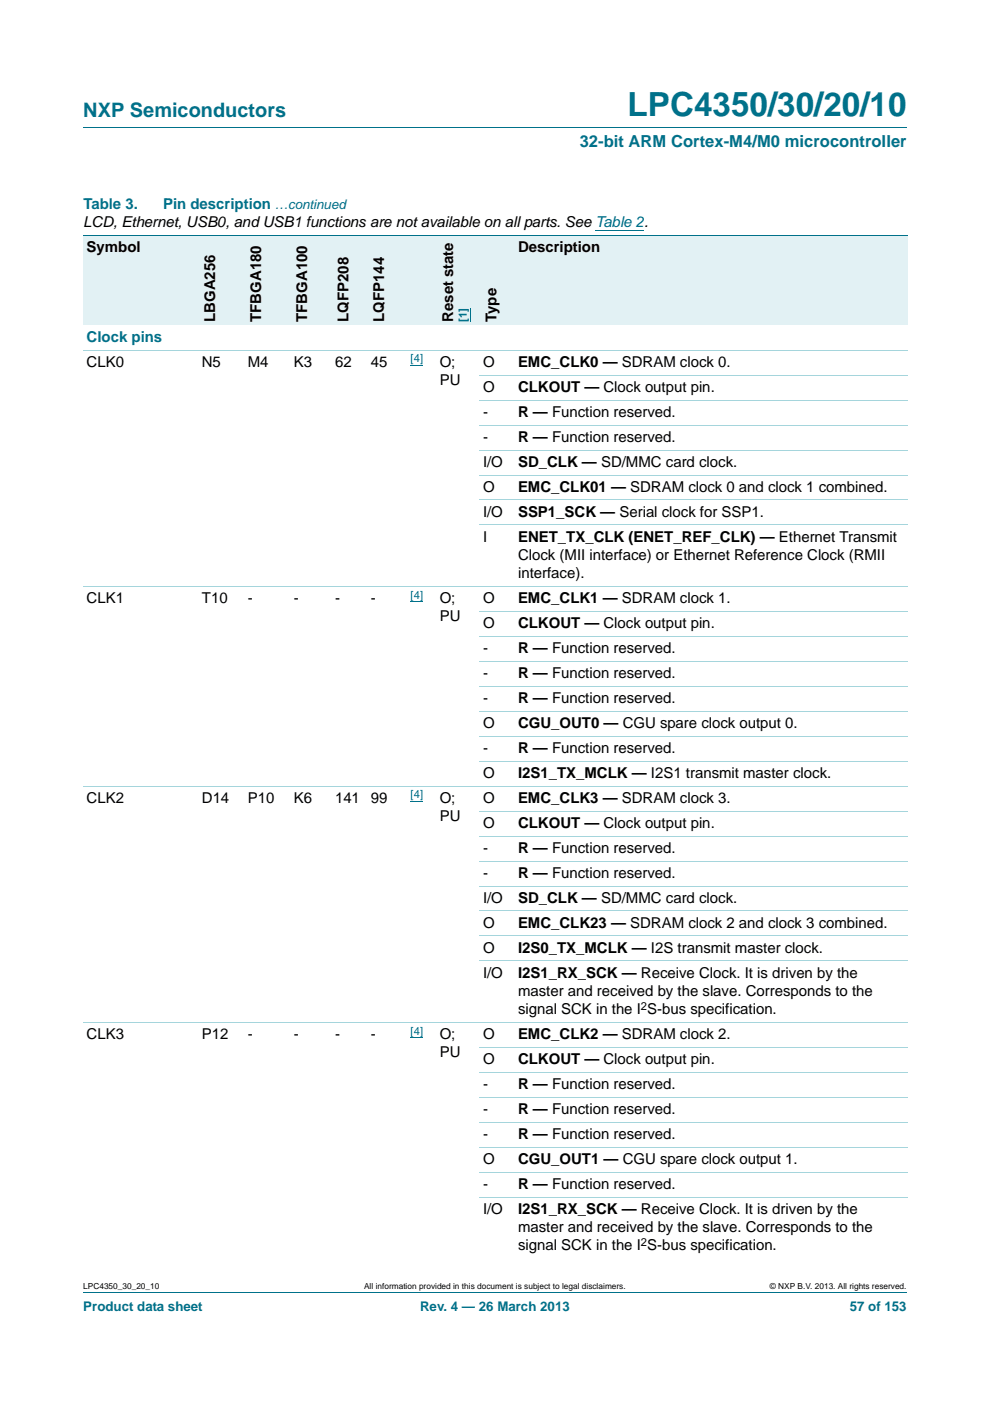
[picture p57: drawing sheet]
<svg xmlns="http://www.w3.org/2000/svg" width="210mm" height="297mm" viewBox="0 0 210 297" stroke-linecap="round" stroke-linejoin="round" font-family="sans-serif">
<defs><g id="words">
<text font-size="7" fill="#00718a" x="133.1" y="24.6">LPC4350/30/20/10</text>
<text font-size="4.2" fill="#00718a" x="17.7" y="24.9">NXP Semiconductors</text>
<text font-size="3.5" fill="#00718a" x="123" y="31.1">32-bit ARM Cortex-M4/M0 microcontroller</text>
<g font-size="3.2" fill="#00718a">
<text x="17.7" y="44.3">Table 3.</text>
<text x="34.6" y="44.3">Pin description</text>
<text x="18.4" y="72.5">Clock pins</text>
</g>
<g font-size="3.2">
<text x="17.7" y="48.2">LCD, Ethernet, USB0, and USB1 functions are not available on all parts. See Table 2.</text>
<text x="18.4" y="53.4">Symbol</text>
<text x="109.9" y="53.4">Description</text>
<text x="45.6" y="68.3" transform="rotate(-90 45.6 68.3)">LBGA256</text>
<text x="55.4" y="68.3" transform="rotate(-90 55.4 68.3)">TFBGA180</text>
<text x="65.2" y="68.3" transform="rotate(-90 65.2 68.3)">TFBGA100</text>
<text x="73.9" y="68.3" transform="rotate(-90 73.9 68.3)">LQFP208</text>
<text x="81.5" y="68.3" transform="rotate(-90 81.5 68.3)">LQFP144</text>
<text x="96.1" y="68.3" transform="rotate(-90 96.1 68.3)">Reset state</text>
<text x="105.3" y="68.3" transform="rotate(-90 105.3 68.3)">Type</text>
<text x="18.4" y="77.8">CLK0</text>
<text x="42.8" y="77.8">N5</text>
<text x="52.6" y="77.8">M4</text>
<text x="62.3" y="77.8">K3</text>
<text x="71.1" y="77.8">62</text>
<text x="78.7" y="77.8">45</text>
<text x="93.3" y="77.8">O;</text>
<text x="102.4" y="77.8">O</text>
<text x="109.9" y="77.8">EMC_CLK0 — SDRAM clock 0.</text>
<text x="93.3" y="81.7">PU</text>
<text x="102.4" y="83.1">O</text>
<text x="109.9" y="83.1">CLKOUT — Clock output pin.</text>
<text x="102.4" y="88.4">-</text>
<text x="109.9" y="88.4">R — Function reserved.</text>
<text x="102.4" y="93.7">-</text>
<text x="109.9" y="93.7">R — Function reserved.</text>
<text x="102.4" y="99">I/O</text>
<text x="109.9" y="99">SD_CLK — SD/MMC card clock.</text>
<text x="102.4" y="104.3">O</text>
<text x="109.9" y="104.3">EMC_CLK01 — SDRAM clock 0 and clock 1 combined.</text>
<text x="102.4" y="109.5">I/O</text>
<text x="109.9" y="109.5">SSP1_SCK — Serial clock for SSP1.</text>
<text x="102.4" y="114.8">I</text>
<text x="109.9" y="118.7">Clock (MII interface) or Ethernet Reference Clock (RMII</text>
<text x="109.9" y="114.8">ENET_TX_CLK (ENET_REF_CLK) — Ethernet Transmit</text>
<text x="109.9" y="122.6">interface).</text>
<text x="18.4" y="127.9">CLK1</text>
<text x="42.8" y="127.9">T10</text>
<text x="52.6" y="127.9">-</text>
<text x="62.3" y="127.9">-</text>
<text x="71.1" y="127.9">-</text>
<text x="78.7" y="127.9">-</text>
<text x="93.3" y="127.9">O;</text>
<text x="93.3" y="131.8">PU</text>
<text x="102.4" y="127.9">O</text>
<text x="109.9" y="127.9">EMC_CLK1 — SDRAM clock 1.</text>
<text x="102.4" y="133.2">O</text>
<text x="109.9" y="133.2">CLKOUT — Clock output pin.</text>
<text x="102.4" y="138.5">-</text>
<text x="102.4" y="143.7">-</text>
<text x="109.9" y="138.5">R — Function reserved.</text>
<text x="109.9" y="143.7">R — Function reserved.</text>
<text x="102.4" y="149.1">-</text>
<text x="109.9" y="149.1">R — Function reserved.</text>
<text x="102.4" y="154.4">O</text>
<text x="109.9" y="154.4">CGU_OUT0 — CGU spare clock output 0.</text>
<text x="102.4" y="159.6">-</text>
<text x="109.9" y="159.6">R — Function reserved.</text>
<text x="102.4" y="164.9">O</text>
<text x="109.9" y="164.9">I2S1_TX_MCLK — I2S1 transmit master clock.</text>
<text x="18.4" y="170.2">CLK2</text>
<text x="42.8" y="170.2">D14</text>
<text x="52.6" y="170.2">P10</text>
<text x="62.3" y="170.2">K6</text>
<text x="71.1" y="170.2">141</text>
<text x="78.7" y="170.2">99</text>
<text x="93.3" y="170.2">O;</text>
<text x="102.4" y="170.2">O</text>
<text x="109.9" y="170.2">EMC_CLK3 — SDRAM clock 3.</text>
<text x="93.3" y="174.1">PU</text>
<text x="102.4" y="175.5">O</text>
<text x="109.9" y="175.5">CLKOUT — Clock output pin.</text>
<text x="102.4" y="180.8">-</text>
<text x="109.9" y="180.8">R — Function reserved.</text>
<text x="102.4" y="186.1">-</text>
<text x="102.4" y="191.4">I/O</text>
<text x="109.9" y="186.1">R — Function reserved.</text>
<text x="109.9" y="191.4">SD_CLK — SD/MMC card clock.</text>
<text x="102.4" y="196.7">O</text>
<text x="109.9" y="196.7">EMC_CLK23 — SDRAM clock 2 and clock 3 combined.</text>
<text x="102.4" y="202">O</text>
<text x="109.9" y="202">I2S0_TX_MCLK — I2S transmit master clock.</text>
<text x="102.4" y="207.3">I/O</text>
<text x="109.9" y="207.3">I2S1_RX_SCK — Receive Clock. It is driven by the</text>
<text x="109.9" y="211.1">master and received by the slave. Corresponds to the</text>
<text x="109.9" y="215">signal SCK in the I S-bus specification.</text>
<text x="18.4" y="220.3">CLK3</text>
<text x="42.8" y="220.3">P12</text>
<text x="52.6" y="220.3">-</text>
<text x="62.3" y="220.3">-</text>
<text x="71.1" y="220.3">-</text>
<text x="78.7" y="220.3">-</text>
<text x="93.3" y="220.3">O;</text>
<text x="102.4" y="220.3">O</text>
<text x="109.9" y="220.3">EMC_CLK2 — SDRAM clock 2.</text>
<text x="93.3" y="224.2">PU</text>
<text x="102.4" y="225.6">O</text>
<text x="109.9" y="225.6">CLKOUT — Clock output pin.</text>
<text x="102.4" y="230.9">-</text>
<text x="109.9" y="230.9">R — Function reserved.</text>
<text x="102.4" y="236.2">-</text>
<text x="109.9" y="236.2">R — Function reserved.</text>
<text x="102.4" y="241.5">-</text>
<text x="109.9" y="241.5">R — Function reserved.</text>
<text x="102.4" y="246.8">O</text>
<text x="109.9" y="246.8">CGU_OUT1 — CGU spare clock output 1.</text>
<text x="102.4" y="252.1">-</text>
<text x="102.4" y="257.4">I/O</text>
<text x="109.9" y="252.1">R — Function reserved.</text>
<text x="109.9" y="257.4">I2S1_RX_SCK — Receive Clock. It is driven by the</text>
<text x="109.9" y="261.2">master and received by the slave. Corresponds to the</text>
<text x="109.9" y="265.1">signal SCK in the I S-bus specification.</text>
</g>
<g font-size="2.8" fill="#00718a">
<text x="58.3" y="44.3">…continued</text>
<text x="17.7" y="277.9">Product data sheet</text>
<text x="89.1" y="277.9">Rev. 4 — 26 March 2013</text>
<text x="180.2" y="277.9">57 of 153</text>
</g>
<g font-size="2.4" fill="#00f">
<text x="99" y="68.3" transform="rotate(-90 99 68.3)">[1]</text>
<text x="87.1" y="76.8">[4]</text>
<text x="87.1" y="126.9">[4]</text>
<text x="87.1" y="169.3">[4]</text>
<text x="87.1" y="219.4">[4]</text>
</g>
<g font-size="2.4">
<text x="136" y="214.1">2</text>
<text x="136" y="264.2">2</text>
</g>
<g font-size="1.8">
<text x="17.7" y="273.3">LPC4350_30_20_10</text>
<text x="77.2" y="273.3">All information provided in this document is subject to legal disclaimers.</text>
<text x="163.3" y="273.3">© NXP B.V. 2013. All rights reserved.</text>
</g>
</g></defs>
<path d="M17.7 27h174.6M17.7 273.9h174.6" fill="none" stroke="#00718a" stroke-width=".21"/>
<path d="M126.3 48.9h10.3M87.1 77.5h2.6M87.1 127.6h2.6M87.1 170h2.6M87.1 220.1h2.6" fill="none" stroke="#00f" stroke-width=".21"/>
<g fill="#e2f1f4">
<path d="M17.7 49.9h24.4v19.1h-24.4z"/>
<path d="M42.1 49.9h9.8v19.1h-9.8z"/>
<path d="M51.9 49.9h9.7v19.1h-9.7z"/>
<path d="M61.6 49.9h8.8v19.1h-8.8z"/>
<path d="M70.4 49.9h7.6v19.1h-7.6z"/>
<path d="M78 49.9h8.4v19.1h-8.4z"/>
<path d="M86.4 49.9h15.3v19.1h-15.3z"/>
</g>
<path d="M99.7 65.3v3" fill="none" stroke="#00f" stroke-width=".21"/>
<g fill="#e2f1f4">
<path d="M101.7 49.9h7.5v19.1h-7.5z"/>
<path d="M109.2 49.9h83.3v19.1h-83.3z"/>
</g>
<path d="M17.7 49.9h174.8" fill="none" stroke="#00718a" stroke-width=".21"/>
<g fill="none" stroke="#a5d5dc" stroke-width=".21">
<path d="M17.7 74.3h174.8M101.7 79.5h90.8M101.7 84.8h90.8M101.7 90.1h90.8M101.7 95.4h90.8M101.7 100.7h90.8M101.7 106h90.8M101.7 111.3h90.8M17.7 124.4h174.8M101.7 129.6h90.8M101.7 134.9h90.8M101.7 140.2h90.8"/>
<path d="M101.7 145.5h90.8M101.7 150.8h90.8M101.7 156.1h90.8M17.7 166.7h174.8M101.7 161.4h90.8M101.7 172h90.8M101.7 177.3h90.8M101.7 182.6h90.8M101.7 187.9h90.8M101.7 193.1h90.8M101.7 198.4h90.8M17.7 216.8h174.8"/>
<path d="M101.7 203.7h90.8M101.7 222.1h90.8M101.7 227.4h90.8M101.7 232.7h90.8M101.7 238h90.8M101.7 243.2h90.8M101.7 248.5h90.8M101.7 253.8h90.8"/>
</g>
<use href="#words"/>
</svg>
